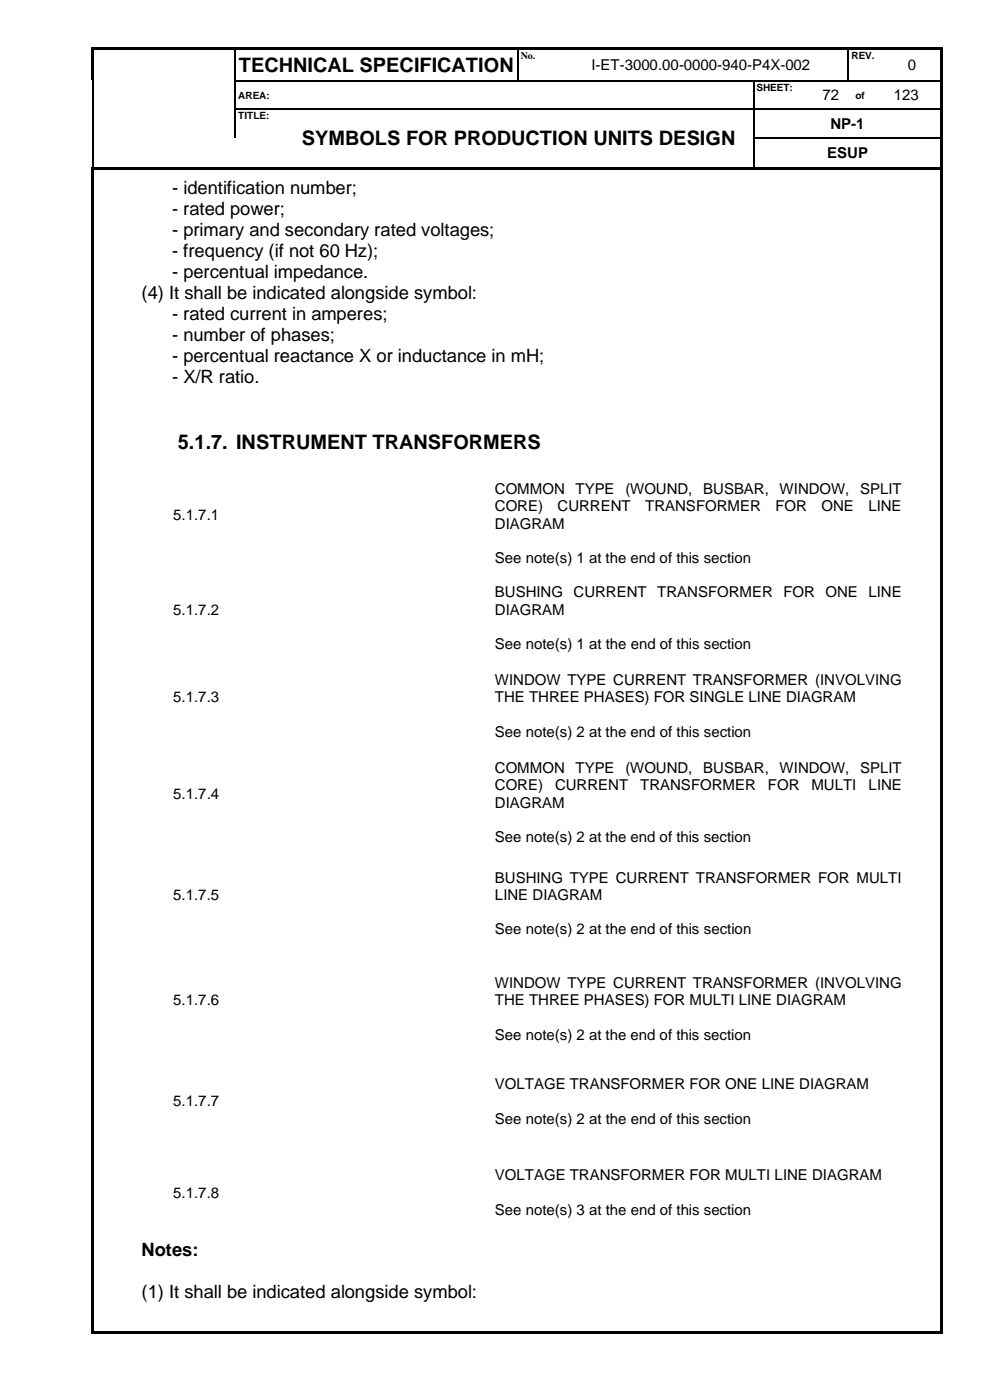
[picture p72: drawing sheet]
<svg xmlns="http://www.w3.org/2000/svg" width="210mm" height="297mm" viewBox="0 0 210 297" stroke-linecap="round" stroke-linejoin="round" font-family="sans-serif">
<defs><g id="words">
<g font-size="4.2">
<text x="50.6" y="15.3">TECHNICAL SPECIFICATION</text>
<text x="64" y="30.9">SYMBOLS FOR PRODUCTION UNITS DESIGN</text>
<text x="37.7" y="95.2">5.1.7. INSTRUMENT TRANSFORMERS</text>
</g>
<g font-size="3.9">
<text x="36.5" y="41.2">- identification number;</text>
<text x="36.5" y="45.6">- rated power;</text>
<text x="36.5" y="50.1">- primary and secondary rated voltages;</text>
<text x="36.5" y="54.5">- frequency (if not 60 Hz);</text>
<text x="36.5" y="59">- percentual impedance.</text>
<text x="30" y="63.5">(4) It shall be indicated alongside symbol:</text>
<text x="36.5" y="67.9">- rated current in amperes;</text>
<text x="36.5" y="72.4">- number of phases;</text>
<text x="36.5" y="76.8">- percentual reactance X or inductance in mH;</text>
<text x="36.5" y="81.3">- X/R ratio.</text>
<text x="30" y="266.4">Notes:</text>
<text x="30" y="275.4">(1) It shall be indicated alongside symbol:</text>
</g>
<g font-size="3.2">
<text x="125.5" y="14.9">I-ET-3000.00-0000-940-P4X-002</text>
<text x="192.6" y="14.9">0</text>
<text x="174.5" y="21.3">72</text>
<text x="189.6" y="21.3">123</text>
<text x="176.2" y="27.3">NP-1</text>
<text x="175.5" y="33.6">ESUP</text>
<text x="105" y="104.8">COMMON</text>
<text x="122.1" y="104.8">TYPE</text>
<text x="132.7" y="104.8">(WOUND,</text>
<text x="149.2" y="104.8">BUSBAR,</text>
<text x="165.4" y="104.8">WINDOW,</text>
<text x="182.4" y="104.8">SPLIT</text>
<text x="36.8" y="110.3">5.1.7.1</text>
<text x="105" y="108.5">CORE)</text>
<text x="105" y="112.2">DIAGRAM</text>
<text x="118.3" y="108.5">CURRENT</text>
<text x="136.9" y="108.5">TRANSFORMER</text>
<text x="164.5" y="108.5">FOR</text>
<text x="174.3" y="108.5">ONE</text>
<text x="184.2" y="108.5">LINE</text>
<text x="105" y="119.4">See note(s) 1 at the end of this section</text>
<text x="36.8" y="130.4">5.1.7.2</text>
<text x="105" y="126.8">BUSHING</text>
<text x="105" y="130.4">DIAGRAM</text>
<text x="121.7" y="126.8">CURRENT</text>
<text x="139.4" y="126.8">TRANSFORMER</text>
<text x="166.2" y="126.8">FOR</text>
<text x="175.1" y="126.8">ONE</text>
<text x="184.2" y="126.8">LINE</text>
<text x="105" y="137.7">See note(s) 1 at the end of this section</text>
<text x="36.8" y="149">5.1.7.3</text>
<text x="105" y="145.4">WINDOW TYPE CURRENT TRANSFORMER (INVOLVING</text>
<text x="105" y="149">THE THREE PHASES) FOR SINGLE LINE DIAGRAM</text>
<text x="105" y="156.4">See note(s) 2 at the end of this section</text>
<text x="105" y="164.1">COMMON</text>
<text x="105" y="167.7">CORE)</text>
<text x="117.7" y="167.7">CURRENT</text>
<text x="122.1" y="164.1">TYPE</text>
<text x="132.7" y="164.1">(WOUND,</text>
<text x="135.8" y="167.7">TRANSFORMER</text>
<text x="149.2" y="164.1">BUSBAR,</text>
<text x="162.9" y="167.7">FOR</text>
<text x="165.4" y="164.1">WINDOW,</text>
<text x="172.1" y="167.7">MULTI</text>
<text x="182.4" y="164.1">SPLIT</text>
<text x="184.3" y="167.7">LINE</text>
<text x="36.8" y="169.5">5.1.7.4</text>
<text x="105" y="171.3">DIAGRAM</text>
<text x="105" y="178.7">See note(s) 2 at the end of this section</text>
<text x="36.8" y="190.9">5.1.7.5</text>
<text x="105" y="187.3">BUSHING TYPE CURRENT TRANSFORMER FOR MULTI</text>
<text x="105" y="190.9">LINE DIAGRAM</text>
<text x="105" y="198.2">See note(s) 2 at the end of this section</text>
<text x="105" y="209.7">WINDOW TYPE CURRENT TRANSFORMER (INVOLVING</text>
<text x="36.8" y="213.3">5.1.7.6</text>
<text x="105" y="213.3">THE THREE PHASES) FOR MULTI LINE DIAGRAM</text>
<text x="105" y="220.6">See note(s) 2 at the end of this section</text>
<text x="105" y="231.1">VOLTAGE TRANSFORMER FOR ONE LINE DIAGRAM</text>
<text x="36.8" y="234.8">5.1.7.7</text>
<text x="105" y="238.4">See note(s) 2 at the end of this section</text>
<text x="105" y="250.5">VOLTAGE TRANSFORMER FOR MULTI LINE DIAGRAM</text>
<text x="36.8" y="254.1">5.1.7.8</text>
<text x="105" y="257.8">See note(s) 3 at the end of this section</text>
</g>
<g font-size="2.1">
<text x="110.5" y="12.5">No.</text>
<text x="180.6" y="12.5">REV.</text>
<text x="50.6" y="20.9">AREA:</text>
<text x="160.5" y="19.3">SHEET:</text>
<text x="181.5" y="20.9">of</text>
<text x="50.6" y="25.2">TITLE:</text>
</g>
</g></defs>
<g fill="#000">
<path d="M19.3 10h.6v.5h-.6z" fill-rule="evenodd"/>
<path d="M19.3 10h.6v.5h-.6z" fill-rule="evenodd"/>
<path d="M19.3 10.5h.6v6.5h-.6z" fill-rule="evenodd"/>
<path d="M19.6 17h.3v.3h-.3z" fill-rule="evenodd"/>
<path d="M19.9 10h29.9v.5h-29.9z" fill-rule="evenodd"/>
<path d="M49.8 10.5h.2z" fill-rule="evenodd"/>
<path d="M49.8 10h.5v.5h-.5z" fill-rule="evenodd"/>
<path d="M49.8 17h.2v.3h-.2z" fill-rule="evenodd"/>
<path d="M50.3 10h59.5v.5h-59.5z" fill-rule="evenodd"/>
<path d="M109.8 10.5h.3z" fill-rule="evenodd"/>
<path d="M109.8 10h.5v.5h-.5z" fill-rule="evenodd"/>
<path d="M109.8 17h.3v.3h-.3z" fill-rule="evenodd"/>
<path d="M110.3 10h7.2v.5h-7.2z" fill-rule="evenodd"/>
<path d="M117.5 10h.5v.5h-.5z" fill-rule="evenodd"/>
<path d="M117.5 17h.2v.3h-.2z" fill-rule="evenodd"/>
<path d="M118 10h61.9v.5h-61.9z" fill-rule="evenodd"/>
<path d="M159.8 17h.3v.3h-.3z" fill-rule="evenodd"/>
<path d="M172.5 17h.3v.3h-.3z" fill-rule="evenodd"/>
<path d="M179.9 10.5h.2z" fill-rule="evenodd"/>
<path d="M179.9 10h.5v.5h-.5z" fill-rule="evenodd"/>
<path d="M179.9 17h.2v.3h-.2z" fill-rule="evenodd"/>
<path d="M180.1 17h.3v.3h-.3z" fill-rule="evenodd"/>
<path d="M180.4 10h7.1v.5h-7.1z" fill-rule="evenodd"/>
<path d="M185 17h.2v.3h-.2z" fill-rule="evenodd"/>
<path d="M187.5 10h.5v.5h-.5z" fill-rule="evenodd"/>
<path d="M187.5 17h.2v.3h-.2z" fill-rule="evenodd"/>
<path d="M188 10h11.6v.5h-11.6z" fill-rule="evenodd"/>
<path d="M199.6 10h.5v.5h-.5z" fill-rule="evenodd"/>
<path d="M199.6 10h.5v.5h-.5z" fill-rule="evenodd"/>
<path d="M199.6 10.5h.5v6.5h-.5z" fill-rule="evenodd"/>
<path d="M199.6 17h.5v.3h-.5z" fill-rule="evenodd"/>
<path d="M19.5 35.4h.5v.6h-.5z" fill-rule="evenodd"/>
<path d="M19.5 35.4h.5v.5h-.5z" fill-rule="evenodd"/>
<path d="M19.6 23h.3v.2h-.3z" fill-rule="evenodd"/>
<path d="M19.6 29.2h.3v.3h-.3z" fill-rule="evenodd"/>
<path d="M20 35.4h.5v.5h-.5z" fill-rule="evenodd"/>
<path d="M20.5 35.4h29.4v.5h-29.4z" fill-rule="evenodd"/>
<path d="M49.8 23h.2v.2h-.2z" fill-rule="evenodd"/>
<path d="M49.9 35.4h.5v.5h-.5z" fill-rule="evenodd"/>
<path d="M50.4 35.4h9.8v.5h-9.8z" fill-rule="evenodd"/>
<path d="M60.2 23h.3v.2h-.3z" fill-rule="evenodd"/>
<path d="M60.2 35.4h.6v.5h-.6z" fill-rule="evenodd"/>
<path d="M60.8 35.4h99v.5h-99z" fill-rule="evenodd"/>
<path d="M159.8 23h.3v.2h-.3z" fill-rule="evenodd"/>
<path d="M159.8 29.2h.3v.3h-.3z" fill-rule="evenodd"/>
<path d="M159.8 35.4h.6v.5h-.6z" fill-rule="evenodd"/>
<path d="M160.4 35.4h39.2v.5h-39.2z" fill-rule="evenodd"/>
<path d="M172.5 23h.3v.2h-.3z" fill-rule="evenodd"/>
<path d="M180 23h.2v.2h-.2z" fill-rule="evenodd"/>
<path d="M185 23h.2v.2h-.2z" fill-rule="evenodd"/>
<path d="M199.6 17.3h.5v5.7h-.5z" fill-rule="evenodd"/>
<path d="M199.6 23h.5v.2h-.5z" fill-rule="evenodd"/>
<path d="M199.6 23.2h.5v6h-.5z" fill-rule="evenodd"/>
<path d="M199.6 29.2h.5v.3h-.5z" fill-rule="evenodd"/>
<path d="M199.6 29.5h.5v5.9h-.5z" fill-rule="evenodd"/>
<path d="M199.6 35.4h.5v.6h-.5z" fill-rule="evenodd"/>
<path d="M19.5 36h.5v246.5h-.5z" fill-rule="evenodd"/>
<path d="M19.5 282.5h.5v.5h-.5z" fill-rule="evenodd"/>
<path d="M19.5 282.5h.5v.5h-.5z" fill-rule="evenodd"/>
<path d="M20 282.5h179.6v.5h-179.6z" fill-rule="evenodd"/>
<path d="M199.6 36h.5v246.5h-.5z" fill-rule="evenodd"/>
<path d="M199.6 282.5h.5v.5h-.5z" fill-rule="evenodd"/>
<path d="M199.6 282.5h.5v.5h-.5z" fill-rule="evenodd"/>
</g>
<g fill="none" stroke="#000" stroke-width=".25">
<path d="M19.7 17.3v5.7M49.9 10.5v6.5M49.9 17.3v5.7M50 17.1h59.8M110 10.5v6.5M110.1 17.1h7.4M117.7 17.1h42.1M160 17.3v5.7M160.1 17.1h12.4M172.8 17.1h7.1M180 10.5v6.5M180.4 17.1h4.6"/>
<path d="M185.2 17.1h2.3M187.7 17.1h11.9M19.7 23.2v6M19.7 29.5v5.9M49.9 23.2v6M50 23.1h10.2M60.5 23.1h99.3M160 23.2v6M160 29.5v5.9M160.1 23.1h12.4M160.1 29.3h39.5M172.8 23.1h7.2"/>
<path d="M180.2 23.1h4.8M185.2 23.1h14.4"/>
</g>
<use href="#words"/>
</svg>
